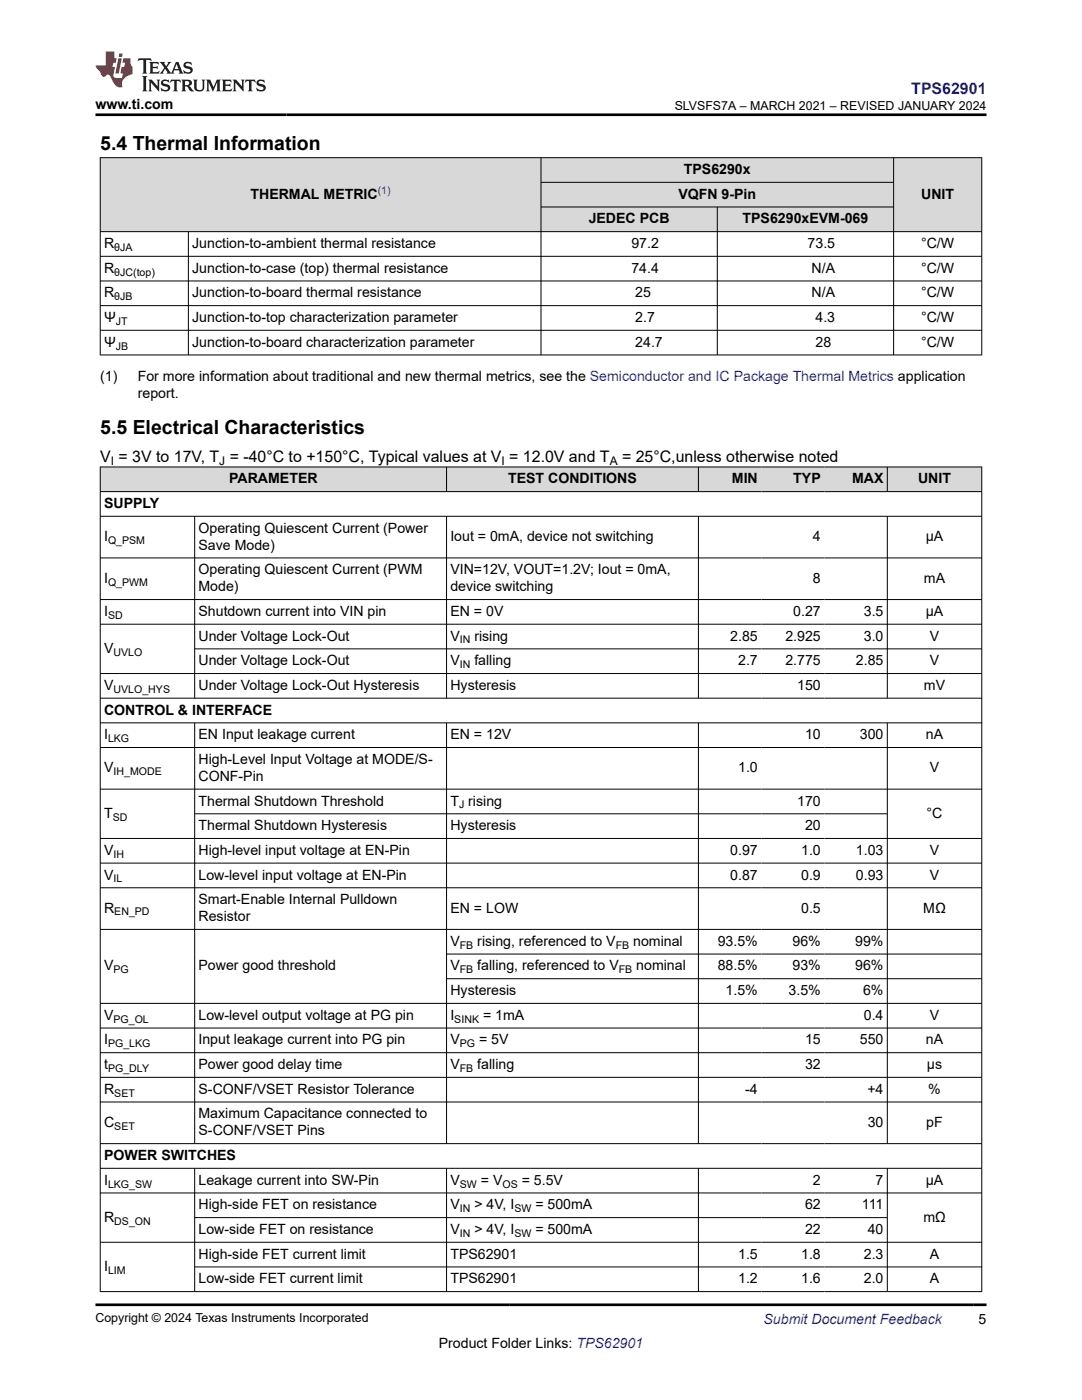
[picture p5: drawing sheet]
<svg xmlns="http://www.w3.org/2000/svg" width="216mm" height="279mm" viewBox="0 0 216 279" stroke-linecap="round" stroke-linejoin="round" font-family="sans-serif">
<defs><g id="words">
<g font-size="3.9">
<text x="20" y="29.9">5.4 Thermal Information</text>
<text x="20" y="86.7">5.5 Electrical Characteristics</text>
</g>
<text font-size="3.2" fill="#00f" x="181.8" y="18.7">TPS62901</text>
<g font-size="3.2">
<text x="20" y="92.1">V = 3V to 17V, T = -40°C to +150°C, Typical values at V = 12.0V and T</text>
<text x="124.1" y="92.1">= 25°C,unless otherwise noted</text>
</g>
<g font-size="2.8">
<text x="19" y="21.8">www.ti.com</text>
<text x="136.5" y="34.7">TPS6290x</text>
<text x="50" y="39.7">THERMAL METRIC</text>
<text x="135.4" y="39.7">VQFN 9-Pin</text>
<text x="183.8" y="39.7">UNIT</text>
<text x="117.5" y="44.6">JEDEC PCB</text>
<text x="148.2" y="44.6">TPS6290xEVM-069</text>
<text x="20.8" y="49.5">R</text>
<text x="38.4" y="49.5">Junction-to-ambient thermal resistance</text>
<text x="126" y="49.5">97.2</text>
<text x="161.2" y="49.5">73.5</text>
<text x="183.8" y="49.5">°C/W</text>
<text x="20.8" y="54.4">R</text>
<text x="20.8" y="59.3">R</text>
<text x="38.4" y="54.4">Junction-to-case (top) thermal resistance</text>
<text x="38.4" y="59.3">Junction-to-board thermal resistance</text>
<text x="126" y="54.4">74.4</text>
<text x="126.8" y="59.3">25</text>
<text x="161.9" y="54.4">N/A</text>
<text x="161.9" y="59.3">N/A</text>
<text x="183.8" y="54.4">°C/W</text>
<text x="183.8" y="59.3">°C/W</text>
<text x="20.8" y="64.3">Ψ</text>
<text x="38.4" y="64.3">Junction-to-top characterization parameter</text>
<text x="126.8" y="64.3">2.7</text>
<text x="162.7" y="64.3">4.3</text>
<text x="183.8" y="64.3">°C/W</text>
<text x="20.8" y="69.2">Ψ</text>
<text x="38.4" y="69.2">Junction-to-board characterization parameter</text>
<text x="126.8" y="69.2">24.7</text>
<text x="162.7" y="69.2">28</text>
<text x="183.8" y="69.2">°C/W</text>
<text x="20" y="76">(1)</text>
<text x="27.5" y="76">For more information about traditional and new thermal metrics, see the Semiconductor and IC Package Thermal Metrics application</text>
<text x="27.5" y="79.4">report.</text>
<text x="20.8" y="101.4">SUPPLY</text>
<text x="45.7" y="96.5">PARAMETER</text>
<text x="101.4" y="96.5">TEST CONDITIONS</text>
<text x="146" y="96.5">MIN</text>
<text x="158.3" y="96.5">TYP</text>
<text x="170" y="96.5">MAX</text>
<text x="183.2" y="96.5">UNIT</text>
<text x="39.6" y="106.3">Operating Quiescent Current (Power</text>
<text x="20.8" y="108">I</text>
<text x="39.6" y="109.7">Save Mode)</text>
<text x="89.9" y="108">Iout = 0mA, device not switching</text>
<text x="162.2" y="108">4</text>
<text x="184.7" y="108">µA</text>
<text x="20.8" y="116.3">I</text>
<text x="39.6" y="114.6">Operating Quiescent Current (PWM</text>
<text x="39.6" y="118">Mode)</text>
<text x="89.9" y="114.6">VIN=12V, VOUT=1.2V; Iout = 0mA,</text>
<text x="89.9" y="118">device switching</text>
<text x="162.2" y="116.3">8</text>
<text x="184.4" y="116.3">mA</text>
<text x="20.8" y="122.9">I</text>
<text x="39.6" y="122.9">Shutdown current into VIN pin</text>
<text x="89.9" y="122.9">EN = 0V</text>
<text x="158.3" y="122.9">0.27</text>
<text x="172.4" y="122.9">3.5</text>
<text x="184.7" y="122.9">µA</text>
<text x="20.8" y="130.3">V</text>
<text x="39.6" y="127.8">Under Voltage Lock-Out</text>
<text x="89.9" y="127.8">V</text>
<text x="94.7" y="127.8">rising</text>
<text x="145.7" y="127.8">2.85</text>
<text x="156.7" y="127.8">2.925</text>
<text x="172.4" y="127.8">3.0</text>
<text x="185.5" y="127.8">V</text>
<text x="20.8" y="137.7">V</text>
<text x="39.6" y="132.8">Under Voltage Lock-Out</text>
<text x="39.6" y="137.7">Under Voltage Lock-Out Hysteresis</text>
<text x="89.9" y="132.8">V</text>
<text x="89.9" y="137.7">Hysteresis</text>
<text x="94.7" y="132.8">falling</text>
<text x="147.3" y="132.8">2.7</text>
<text x="156.7" y="132.8">2.775</text>
<text x="159.1" y="137.7">150</text>
<text x="170.8" y="132.8">2.85</text>
<text x="184.4" y="137.7">mV</text>
<text x="185.5" y="132.8">V</text>
<text x="20.8" y="142.6">CONTROL &amp; INTERFACE</text>
<text x="20.8" y="147.5">I</text>
<text x="39.6" y="147.5">EN Input leakage current</text>
<text x="89.9" y="147.5">EN = 12V</text>
<text x="160.6" y="147.5">10</text>
<text x="171.6" y="147.5">300</text>
<text x="184.7" y="147.5">nA</text>
<text x="20.8" y="154.1">V</text>
<text x="39.6" y="152.5">High-Level Input Voltage at MODE/S-</text>
<text x="39.6" y="155.8">CONF-Pin</text>
<text x="147.3" y="154.1">1.0</text>
<text x="185.5" y="154.1">V</text>
<text x="39.6" y="160.8">Thermal Shutdown Threshold</text>
<text x="89.9" y="160.8">T rising</text>
<text x="159.1" y="160.8">170</text>
<text x="20.8" y="163.2">T</text>
<text x="39.6" y="165.7">Thermal Shutdown Hysteresis</text>
<text x="89.9" y="165.7">Hysteresis</text>
<text x="160.6" y="165.7">20</text>
<text x="184.9" y="163.2">°C</text>
<text x="20.8" y="170.6">V</text>
<text x="39.6" y="170.6">High-level input voltage at EN-Pin</text>
<text x="145.7" y="170.6">0.97</text>
<text x="159.9" y="170.6">1.0</text>
<text x="170.8" y="170.6">1.03</text>
<text x="185.5" y="170.6">V</text>
<text x="20.8" y="175.5">V</text>
<text x="39.6" y="175.5">Low-level input voltage at EN-Pin</text>
<text x="145.7" y="175.5">0.87</text>
<text x="159.9" y="175.5">0.9</text>
<text x="170.8" y="175.5">0.93</text>
<text x="185.5" y="175.5">V</text>
<text x="20.8" y="182.1">R</text>
<text x="39.6" y="180.4">Smart-Enable Internal Pulldown</text>
<text x="39.6" y="183.8">Resistor</text>
<text x="89.9" y="182.1">EN = LOW</text>
<text x="159.9" y="182.1">0.5</text>
<text x="184.2" y="182.1">MΩ</text>
<text x="89.9" y="188.8">V</text>
<text x="95.2" y="188.8">rising, referenced to V</text>
<text x="126.3" y="188.8">nominal</text>
<text x="143.2" y="188.8">93.5%</text>
<text x="158.1" y="188.8">96%</text>
<text x="170.6" y="188.8">99%</text>
<text x="20.8" y="193.7">V</text>
<text x="39.6" y="193.7">Power good threshold</text>
<text x="89.9" y="193.7">V</text>
<text x="95.2" y="193.7">falling, referenced to V</text>
<text x="127" y="193.7">nominal</text>
<text x="143.2" y="193.7">88.5%</text>
<text x="158.1" y="193.7">93%</text>
<text x="170.6" y="193.7">96%</text>
<text x="20.8" y="203.5">V</text>
<text x="39.6" y="203.5">Low-level output voltage at PG pin</text>
<text x="89.9" y="198.6">Hysteresis</text>
<text x="89.9" y="203.5">I</text>
<text x="96.4" y="203.5">= 1mA</text>
<text x="144.8" y="198.6">1.5%</text>
<text x="157.4" y="198.6">3.5%</text>
<text x="172.2" y="198.6">6%</text>
<text x="172.4" y="203.5">0.4</text>
<text x="185.5" y="203.5">V</text>
<text x="20.8" y="208.4">I</text>
<text x="39.6" y="208.4">Input leakage current into PG pin</text>
<text x="89.9" y="208.4">V</text>
<text x="95.6" y="208.4">= 5V</text>
<text x="160.6" y="208.4">15</text>
<text x="171.6" y="208.4">550</text>
<text x="184.7" y="208.4">nA</text>
<text x="20.8" y="213.4">t</text>
<text x="39.6" y="213.4">Power good delay time</text>
<text x="89.9" y="213.4">V</text>
<text x="95.2" y="213.4">falling</text>
<text x="160.6" y="213.4">32</text>
<text x="185" y="213.4">µs</text>
<text x="20.8" y="218.3">R</text>
<text x="39.6" y="218.3">S-CONF/VSET Resistor Tolerance</text>
<text x="148.7" y="218.3">-4</text>
<text x="173.1" y="218.3">+4</text>
<text x="185.2" y="218.3">%</text>
<text x="20.8" y="224.9">C</text>
<text x="39.6" y="223.2">Maximum Capacitance connected to</text>
<text x="39.6" y="226.6">S-CONF/VSET Pins</text>
<text x="173.1" y="224.9">30</text>
<text x="184.8" y="224.9">pF</text>
<text x="20.8" y="231.5">POWER SWITCHES</text>
<text x="20.8" y="236.4">I</text>
<text x="39.6" y="236.4">Leakage current into SW-Pin</text>
<text x="89.9" y="236.4">V</text>
<text x="95.9" y="236.4">= V</text>
<text x="104.1" y="236.4">= 5.5V</text>
<text x="162.2" y="236.4">2</text>
<text x="174.7" y="236.4">7</text>
<text x="184.7" y="236.4">µA</text>
<text x="20.8" y="243.8">R</text>
<text x="39.6" y="241.4">High-side FET on resistance</text>
<text x="89.9" y="241.4">V</text>
<text x="94.7" y="241.4">&gt; 4V, I</text>
<text x="106.8" y="241.4">= 500mA</text>
<text x="160.6" y="241.4">62</text>
<text x="172" y="241.4">111</text>
<text x="184.2" y="243.8">mΩ</text>
<text x="39.6" y="246.3">Low-side FET on resistance</text>
<text x="39.6" y="251.2">High-side FET current limit</text>
<text x="89.9" y="246.3">V</text>
<text x="89.9" y="251.2">TPS62901</text>
<text x="94.7" y="246.3">&gt; 4V, I</text>
<text x="106.8" y="246.3">= 500mA</text>
<text x="147.3" y="251.2">1.5</text>
<text x="159.9" y="251.2">1.8</text>
<text x="160.6" y="246.3">22</text>
<text x="172.4" y="251.2">2.3</text>
<text x="173.1" y="246.3">40</text>
<text x="185.5" y="251.2">A</text>
<text x="20.8" y="253.7">I</text>
<text x="39.6" y="256.1">Low-side FET current limit</text>
<text x="89.9" y="256.1">TPS62901</text>
<text x="147.3" y="256.1">1.2</text>
<text x="159.9" y="256.1">1.6</text>
<text x="172.4" y="256.1">2.0</text>
<text x="185.5" y="256.1">A</text>
<text x="87.6" y="269">Product Folder Links: TPS62901</text>
<text x="195.3" y="264.2">5</text>
</g>
<text font-size="2.8" fill="#00f" x="152.4" y="264.2">Submit Document Feedback</text>
<g font-size="2.5">
<text x="134.6" y="21.9">SLVSFS7A – MARCH 2021 – REVISED JANUARY 2024</text>
<text x="19" y="263.9">Copyright © 2024 Texas Instruments Incorporated</text>
</g>
<g font-size="2.4">
<text x="22.1" y="92.8">I</text>
<text x="43.8" y="92.8">J</text>
<text x="100.1" y="92.8">I</text>
<text x="121.7" y="92.8">A</text>
</g>
<text font-size="2.1" fill="#00f" x="75.4" y="38.7">(1)</text>
<g font-size="2.1">
<text x="22.8" y="50.1">θJA</text>
<text x="22.8" y="55">θJC(top)</text>
<text x="22.8" y="59.9">θJB</text>
<text x="23.1" y="64.8">JT</text>
<text x="23.1" y="69.8">JB</text>
<text x="21.6" y="108.6">Q_PSM</text>
<text x="21.6" y="116.9">Q_PWM</text>
<text x="21.6" y="123.5">SD</text>
<text x="22.6" y="130.9">UVLO</text>
<text x="91.8" y="128.4">IN</text>
<text x="91.8" y="133.3">IN</text>
<text x="22.6" y="138.3">UVLO_HYS</text>
<text x="21.6" y="148.1">LKG</text>
<text x="22.6" y="154.7">IH_MODE</text>
<text x="91.6" y="161.3">J</text>
<text x="22.5" y="163.8">SD</text>
<text x="22.6" y="171.2">IH</text>
<text x="22.6" y="176.1">IL</text>
<text x="22.8" y="182.7">EN_PD</text>
<text x="91.8" y="189.3">FB</text>
<text x="122.9" y="189.3">FB</text>
<text x="22.6" y="194.2">PG</text>
<text x="91.8" y="194.2">FB</text>
<text x="123.5" y="194.2">FB</text>
<text x="21.6" y="209">PG_LKG</text>
<text x="22.6" y="204.1">PG_OL</text>
<text x="90.7" y="204.1">SINK</text>
<text x="91.8" y="209">PG</text>
<text x="21.6" y="213.9">PG_DLY</text>
<text x="91.8" y="213.9">FB</text>
<text x="22.8" y="218.8">SET</text>
<text x="22.8" y="225.5">SET</text>
<text x="21.6" y="237">LKG_SW</text>
<text x="91.8" y="237">SW</text>
<text x="100.3" y="237">OS</text>
<text x="22.8" y="244.4">DS_ON</text>
<text x="91.8" y="241.9">IN</text>
<text x="102.6" y="241.9">SW</text>
<text x="91.8" y="246.8">IN</text>
<text x="102.6" y="246.8">SW</text>
<text x="21.6" y="254.2">LIM</text>
</g>
</g></defs>
<g fill="#d8d8d8">
<path d="M20 31.5h175.9v4.9h-175.9z" fill-rule="evenodd"/>
<path d="M20.1 31.5h87.8v14.7h-87.8z" fill-rule="evenodd"/>
<path d="M108 31.5h70.2v4.8h-70.2z" fill-rule="evenodd"/>
<path d="M178.4 31.5h17.4v14.7h-17.4z" fill-rule="evenodd"/>
<path d="M108 36.5h70.2v4.7h-70.2z" fill-rule="evenodd"/>
<path d="M108 41.4h35.1v4.8h-35.1z" fill-rule="evenodd"/>
<path d="M143.2 41.4h35v4.8h-35z" fill-rule="evenodd"/>
</g>
<g fill="none" stroke="#000" stroke-width=".2">
<path d="M19.9 31.5h176.1M20 31.4v39.5M107.9 31.4v39.5M107.9 36.4h70.5M178.3 31.4v39.5M195.9 31.4v39.5M19.9 46.2h176.1M19.9 51.2h176.1M19.9 56.1h176.1M37.6 46.2v24.7M107.9 41.3h70.5M143.1 41.3v29.6"/>
<path d="M19.9 61h176.1M19.9 65.9h176.1M19.9 70.8h176.1"/>
</g>
<g fill="#d8d8d8">
<path d="M20 93.2h175.9v4.9h-175.9z" fill-rule="evenodd"/>
<path d="M20.1 93.3h68.9v4.8h-68.9z" fill-rule="evenodd"/>
<path d="M89.2 93.3h50.1v4.8h-50.1z" fill-rule="evenodd"/>
<path d="M139.4 93.3h12.5v4.8h-12.5z" fill-rule="evenodd"/>
<path d="M151.9 93.3h12.6v4.8h-12.6z" fill-rule="evenodd"/>
<path d="M164.5 93.3h12.5v4.8h-12.5z" fill-rule="evenodd"/>
<path d="M177.1 93.3h18.7v4.8h-18.7z" fill-rule="evenodd"/>
</g>
<g fill="none" stroke="#000" stroke-width=".2">
<path d="M19.9 93.2h176.1M19.9 98.1h176.1M20 93.1v164.7M89.1 93.1v5.1M139.4 93.1v5.1M177.1 93.1v5.1M195.9 93.1v164.7M19.9 103h176.1M19.9 111.3h176.1M19.9 119.7h176.1M38.8 103v36.4M89.1 103v36.4"/>
<path d="M139.4 103v36.4M177.1 103v36.4M19.9 124.6h176.1M19.9 134.4h176.1M19.9 139.3h176.1M38.8 129.5h157.2M19.9 144.3h176.1M19.9 149.2h176.1M19.9 157.5h176.1M38.8 144.3v84M89.1 144.3v84M139.4 144.3v84"/>
<path d="M177.1 144.3v84M19.9 167.3h176.1M19.9 172.3h176.1M19.9 177.2h176.1M38.8 162.4h138.3M19.9 185.5h176.1M89.1 190.4h106.9M89.1 195.3h106.9M19.9 205.2h176.1M19.9 210.1h176.1M19.9 215h176.1M19.9 219.9h176.1"/>
<path d="M196 200.2h-176.1M19.9 228.2h176.1M19.9 233.2h176.1M19.9 238.1h176.1M38.8 233.2v24.6M89.1 233.2v24.6M139.4 233.2v24.6M177.1 233.2v24.6M19.9 247.9h176.1M19.9 257.8h176.1M38.8 243h138.3M38.8 252.8h157.2"/>
</g>
<path d="M27.7 11.6l-.2 .6 .5-.2h.6v.1v2.2l-.2 .4h1l-.2-.4v-2.2v-.1h.5l.5 .2-.1-.6zM29.8 12.4l.2 .3v1.6l-.2 .4h1.9l.1-.6a1.08 1.08 0 0 1-1.3 .2v-.7h.6l.4 .2v-.7l-.4 .2h-.6v-.5l.2-.2a1 1 0 0 1 1 .3l-.1-.5zM31.8 12.4l1 1.1-1 1.2h.9l-.2-.2 .4-.8 .5 .8-.2 .2h1.6l-.2-.2 .1-.5h1l.1 .5-.1 .2h.9l-.2-.4-.8-1.9h-.5l-1 2.1-.8-1.1 .9-1h-.8l.2 .2-.5 .6-.3-.6 .1-.2zM35.2 12.8l.4 1h-.8zM36.8 12.5a.65 .65 0 0 0-.2 .7 .65 .65 0 0 0 .6 .5l.7 .1 .1 .3a.79 .79 0 0 1-.7 .4 .79 .79 0 0 1-.7-.5l.1 .7 .2-.1a.93 .93 0 0 0 1.1 0 .93 .93 0 0 0 .4-.9 1.46 1.46 0 0 0-1.2-.6l-.1-.3a1.09 1.09 0 0 1 1.2 .2l-.2-.6-.1 .1-.6-.2zM28.4 15.2l.2 .4v2.2l-.2 .4h1l-.2-.4v-2.2l.2-.4zM29.6 15.9l.2 .4v1.5l-.2 .4h.8l-.3-.4v-1.3l1.7 1.8v-2l.2-.4h-.8l.2 .2 .1 1.1-1.2-1.3zM32.3 16a.65 .65 0 0 0-.2 .8 .65 .65 0 0 0 .7 .4l.6 .2 .1 .2a.79 .79 0 0 1-.7 .4 .79 .79 0 0 1-.7-.5l.1 .7 .2-.1a.93 .93 0 0 0 1.1 .1 .93 .93 0 0 0 .4-1 1.46 1.46 0 0 0-1.2-.5l-.1-.4a1.09 1.09 0 0 1 1.2 .2l-.2-.6-.1 .1-.6-.1zM34.1 15.9l-.1 .6a.63 .63 0 0 1 .7-.3l.1 1.6-.3 .4h1l-.2-.4v-1.6a.66 .66 0 0 1 .8 .3l-.1-.6zM36.2 15.9l.2 .4v1.5l-.2 .4h.9l-.2-.2v-.7h.5l.1 .2a.79 .79 0 0 0 1.2 .6l-1-.9a.61 .61 0 0 0 .6-.6 .61 .61 0 0 0-.5-.7zM36.9 16.2h.2a.47 .47 0 0 1 .5 .1 .47 .47 0 0 1 .1 .5l-.2 .1-.6 .1zM38.5 15.9l.2 .2a2.27 2.27 0 0 0 .4 2 1.04 1.04 0 0 0 1.7-.7v-1.3l.2-.2h-.8l.2 .4v1.1a.6 .6 0 0 1-.6 .6 .6 .6 0 0 1-.6-.6v-1.1l.3-.4zM41.1 15.9l.2 .4v1.5l-.2 .4h.7l-.2-.4v-1.4l.9 1.9 .8-1.9v1.4l-.2 .4h1l-.3-.4v-1.5l.3-.4h-.8l-.7 1.5-.7-1.5zM44.3 15.9l.2 .4v1.5l-.2 .4h1.9l.1-.6a1.09 1.09 0 0 1-1.3 .2v-.7h.6l.4 .2v-.6l-.4 .2h-.6v-.6l.2-.1a1.01 1.01 0 0 1 1 .3l-.1-.6zM46.4 15.9l.3 .4v1.5l-.3 .4h.8l-.2-.4v-1.3l1.6 1.8v-2l.2-.4h-.7l.2 .2v1.1l-1.2-1.3zM49 15.9l-.1 .6a.63 .63 0 0 1 .8-.3v1.6l-.3 .4h1l-.2-.4v-1.6a.66 .66 0 0 1 .8 .3l-.1-.6zM51.4 16a.65 .65 0 0 0-.2 .8 .65 .65 0 0 0 .6 .4l.6 .2 .2 .2a.79 .79 0 0 1-.8 .4 .79 .79 0 0 1-.6-.5l.1 .7 .2-.1a.93 .93 0 0 0 1 .1 .93 .93 0 0 0 .5-1 1.46 1.46 0 0 0-1.3-.5l-.1-.4a1.09 1.09 0 0 1 1.3 .2l-.2-.6-.2 .1-.5-.1z" fill="#231f20"/>
<path d="M21.1 10.3v2.7h-2.1l.1 .4 .9 1a.95 .95 0 0 0 .9 .9 .59 .59 0 0 1 .6-.4 .59 .59 0 0 1 .5 .3l.4 .8a1.59 1.59 0 0 0 2.1 1.4 1.61 1.61 0 0 1 1-2.3l1-.3-.1-1.5a1.59 1.59 0 0 1-.4-1.7h-1.4l-.2 .9h.5l-.1 .9h-.5l-.2 .9v.3l.4 .1-.2 .9h-.6a.73 .73 0 0 1-1.1-.7l.3-1.5h-.5l.2-.9h.5l.2-.9h-.5v-1.3zM23.6 11.6l-.6 3.1h.7l.6-3.1zM23.8 10.7l-.1 .6h.7l.1-.6z" fill="#ed1c24"/>
<path d="M19 22.9h177.8M19 260.4h177.8" fill="none" stroke="#000" stroke-width=".53"/>
<use href="#words"/>
</svg>
